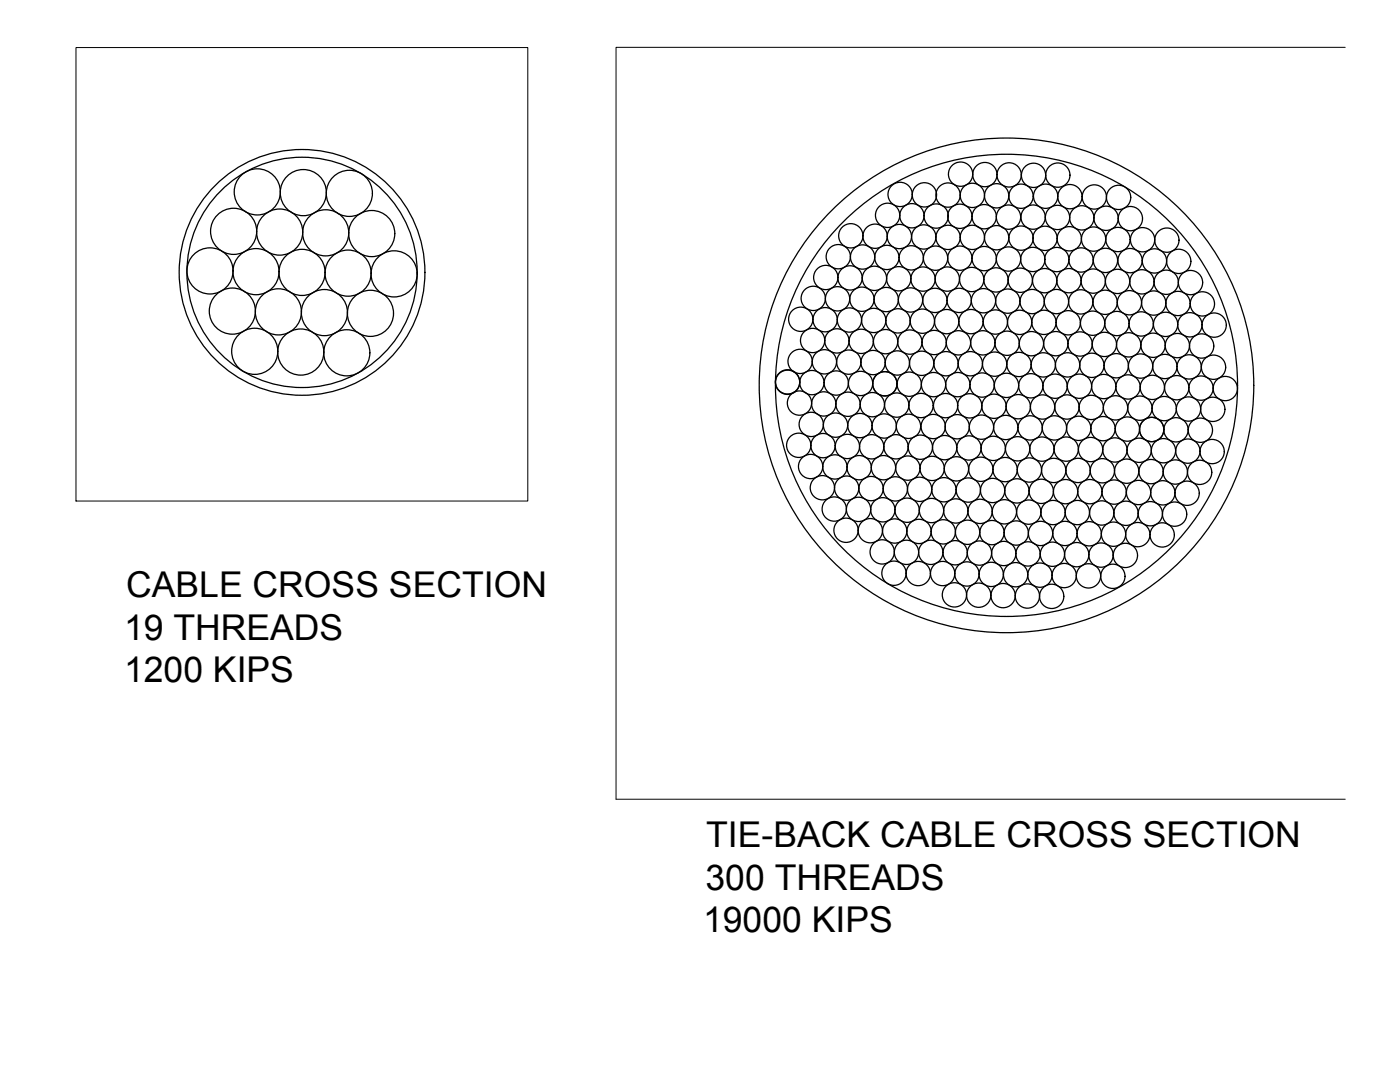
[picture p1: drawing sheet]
<svg xmlns="http://www.w3.org/2000/svg" width="279mm" height="216mm" viewBox="0 0 279 216" stroke-linecap="round" stroke-linejoin="round" font-family="sans-serif">
<defs><g id="words">
<g font-size="7.1">
<text x="25.2" y="119.1">CABLE CROSS SECTION</text>
<text x="24.8" y="127.6">19 THREADS</text>
<text x="24.8" y="136.2">1200 KIPS</text>
<text x="140.9" y="168.9">TIE-BACK CABLE CROSS SECTION</text>
<text x="140.8" y="177.5">300 THREADS</text>
<text x="140.3" y="186">19000 KIPS</text>
</g>
</g></defs>
<!-- layer: 0 -->
<g fill="none" stroke="#000" stroke-width=".25">
<circle cx="51.3" cy="38.3" r="4.6"/>
<circle cx="60.5" cy="38.4" r="4.6"/>
<circle cx="69.7" cy="38.6" r="4.6"/>
<circle cx="179.6" cy="38.8" r="2.42"/>
<circle cx="184.5" cy="38.9" r="2.42"/>
<circle cx="189.2" cy="38.9" r="2.42"/>
<circle cx="191.7" cy="34.8" r="2.42"/>
<circle cx="194.1" cy="39" r="2.42"/>
<circle cx="196.5" cy="34.8" r="2.42"/>
<circle cx="198.9" cy="39.1" r="2.42"/>
<circle cx="201.4" cy="34.9" r="2.42"/>
<circle cx="203.8" cy="39.2" r="2.42"/>
<circle cx="206.3" cy="35" r="2.42"/>
<circle cx="208.7" cy="39.2" r="2.42"/>
<circle cx="211.1" cy="34.9" r="2.42"/>
<circle cx="213.5" cy="39.2" r="2.42"/>
<circle cx="218.4" cy="39.3" r="2.42"/>
<circle cx="223.2" cy="39.4" r="2.42"/>
<circle cx="41.9" cy="54.1" r="4.6"/>
<circle cx="46.6" cy="46.2" r="4.6"/>
<circle cx="51.1" cy="54.2" r="4.6"/>
<circle cx="55.8" cy="46.3" r="4.6"/>
<circle cx="60.3" cy="54.4" r="24.5"/>
<circle cx="60.3" cy="54.4" r="23"/>
<circle cx="60.3" cy="54.4" r="4.6"/>
<circle cx="65" cy="46.5" r="4.6"/>
<circle cx="69.5" cy="54.5" r="4.6"/>
<circle cx="74.2" cy="46.6" r="4.6"/>
<circle cx="78.7" cy="54.6" r="4.6"/>
<circle cx="162.3" cy="59.5" r="2.42"/>
<circle cx="164.8" cy="55.4" r="2.42"/>
<circle cx="167.1" cy="59.6" r="2.42"/>
<circle cx="167.3" cy="51.2" r="2.42"/>
<circle cx="169.6" cy="55.5" r="2.42"/>
<circle cx="169.8" cy="47" r="2.42"/>
<circle cx="172" cy="59.7" r="2.42"/>
<circle cx="172.1" cy="51.3" r="2.42"/>
<circle cx="174.5" cy="55.5" r="2.42"/>
<circle cx="174.6" cy="47.1" r="2.42"/>
<circle cx="176.9" cy="59.8" r="2.42"/>
<circle cx="177" cy="51.4" r="2.42"/>
<circle cx="177.1" cy="43" r="2.42"/>
<circle cx="179.4" cy="55.6" r="2.42"/>
<circle cx="179.5" cy="47.2" r="2.42"/>
<circle cx="181.7" cy="59.9" r="2.42"/>
<circle cx="181.9" cy="51.5" r="2.42"/>
<circle cx="182" cy="43" r="2.42"/>
<circle cx="184.2" cy="55.7" r="2.42"/>
<circle cx="184.4" cy="47.3" r="2.42"/>
<circle cx="186.6" cy="59.9" r="2.42"/>
<circle cx="186.7" cy="51.5" r="2.42"/>
<circle cx="186.8" cy="43.1" r="2.42"/>
<circle cx="189.1" cy="55.7" r="2.42"/>
<circle cx="189.2" cy="47.4" r="2.42"/>
<circle cx="191.4" cy="59.9" r="2.42"/>
<circle cx="191.6" cy="51.5" r="2.42"/>
<circle cx="191.6" cy="43.2" r="2.42"/>
<circle cx="193.9" cy="55.8" r="2.42"/>
<circle cx="194.1" cy="47.4" r="2.42"/>
<circle cx="196.4" cy="51.6" r="2.42"/>
<circle cx="196.4" cy="43.2" r="2.42"/>
<circle cx="198.8" cy="55.9" r="2.42"/>
<circle cx="198.9" cy="47.4" r="2.42"/>
<circle cx="201.3" cy="43.3" r="2.42"/>
<circle cx="201.3" cy="51.7" r="2.42"/>
<circle cx="203.6" cy="55.9" r="2.42"/>
<circle cx="203.8" cy="47.5" r="2.42"/>
<circle cx="206.1" cy="51.8" r="2.42"/>
<circle cx="206.2" cy="43.3" r="2.42"/>
<circle cx="208.5" cy="56" r="2.42"/>
<circle cx="208.6" cy="47.6" r="2.42"/>
<circle cx="210.9" cy="51.8" r="2.42"/>
<circle cx="211" cy="43.4" r="2.42"/>
<circle cx="213.3" cy="56" r="2.42"/>
<circle cx="213.4" cy="47.6" r="2.42"/>
<circle cx="215.7" cy="51.9" r="2.42"/>
<circle cx="215.9" cy="43.5" r="2.42"/>
<circle cx="218.2" cy="56.1" r="2.42"/>
<circle cx="218.2" cy="47.7" r="2.42"/>
<circle cx="220.6" cy="52" r="2.42"/>
<circle cx="220.7" cy="43.6" r="2.42"/>
<circle cx="223" cy="56.2" r="2.42"/>
<circle cx="223.1" cy="47.8" r="2.42"/>
<circle cx="225.5" cy="52" r="2.42"/>
<circle cx="225.6" cy="43.6" r="2.42"/>
<circle cx="227.9" cy="56.2" r="2.42"/>
<circle cx="228" cy="47.8" r="2.42"/>
<circle cx="230.4" cy="52.1" r="2.42"/>
<circle cx="232.7" cy="56.3" r="2.42"/>
<circle cx="232.9" cy="47.9" r="2.42"/>
<circle cx="235.2" cy="52.2" r="2.42"/>
<circle cx="237.6" cy="56.4" r="2.42"/>
<circle cx="46.4" cy="62.1" r="4.6"/>
<circle cx="50.8" cy="70.1" r="4.6"/>
<circle cx="55.6" cy="62.2" r="4.6"/>
<circle cx="60" cy="70.2" r="4.6"/>
<circle cx="64.7" cy="62.4" r="4.6"/>
<circle cx="69.2" cy="70.4" r="4.6"/>
<circle cx="73.9" cy="62.5" r="4.6"/>
<circle cx="157.2" cy="76.3" r="2.42"/>
<circle cx="157.2" cy="76.2" r="2.42"/>
<circle cx="159.7" cy="72.1" r="2.42"/>
<circle cx="159.8" cy="63.7" r="2.42"/>
<circle cx="162" cy="76.3" r="2.42"/>
<circle cx="162.2" cy="67.9" r="2.42"/>
<circle cx="164.5" cy="72.2" r="2.42"/>
<circle cx="164.7" cy="63.8" r="2.42"/>
<circle cx="166.9" cy="76.4" r="2.42"/>
<circle cx="167" cy="68" r="2.42"/>
<circle cx="169.4" cy="72.3" r="2.42"/>
<circle cx="169.5" cy="63.9" r="2.42"/>
<circle cx="171.7" cy="76.5" r="2.42"/>
<circle cx="171.9" cy="68.1" r="2.42"/>
<circle cx="174.2" cy="72.3" r="2.42"/>
<circle cx="174.4" cy="63.9" r="2.42"/>
<circle cx="176.6" cy="76.6" r="2.42"/>
<circle cx="176.7" cy="68.2" r="2.42"/>
<circle cx="179.1" cy="72.4" r="2.42"/>
<circle cx="179.2" cy="64" r="2.42"/>
<circle cx="181.5" cy="76.7" r="2.42"/>
<circle cx="181.6" cy="68.3" r="2.42"/>
<circle cx="183.9" cy="72.5" r="2.42"/>
<circle cx="184.1" cy="64.1" r="2.42"/>
<circle cx="186.3" cy="76.7" r="2.42"/>
<circle cx="186.4" cy="68.3" r="2.42"/>
<circle cx="188.8" cy="72.6" r="2.42"/>
<circle cx="188.9" cy="64.2" r="2.42"/>
<circle cx="191.2" cy="76.7" r="2.42"/>
<circle cx="191.3" cy="68.4" r="2.42"/>
<circle cx="193.7" cy="72.6" r="2.42"/>
<circle cx="193.8" cy="64.2" r="2.42"/>
<circle cx="196" cy="76.8" r="2.42"/>
<circle cx="196.1" cy="68.4" r="2.42"/>
<circle cx="196.3" cy="60" r="2.42"/>
<circle cx="198.5" cy="72.7" r="2.42"/>
<circle cx="198.6" cy="64.3" r="2.42"/>
<circle cx="200.9" cy="76.9" r="49.4"/>
<circle cx="200.9" cy="76.9" r="46.1"/>
<circle cx="200.9" cy="76.9" r="2.42"/>
<circle cx="201" cy="68.5" r="2.42"/>
<circle cx="201.1" cy="60.1" r="2.42"/>
<circle cx="203.4" cy="72.7" r="2.42"/>
<circle cx="203.5" cy="64.3" r="2.42"/>
<circle cx="205.7" cy="77" r="2.42"/>
<circle cx="205.8" cy="68.6" r="2.42"/>
<circle cx="206" cy="60.2" r="2.42"/>
<circle cx="208.2" cy="72.8" r="2.42"/>
<circle cx="208.3" cy="64.3" r="2.42"/>
<circle cx="210.6" cy="77.1" r="2.42"/>
<circle cx="210.7" cy="68.6" r="2.42"/>
<circle cx="210.8" cy="60.2" r="2.42"/>
<circle cx="213.1" cy="72.8" r="2.42"/>
<circle cx="213.2" cy="64.4" r="2.42"/>
<circle cx="215.4" cy="77.1" r="2.42"/>
<circle cx="215.6" cy="68.6" r="2.42"/>
<circle cx="215.7" cy="60.2" r="2.42"/>
<circle cx="217.9" cy="72.9" r="2.42"/>
<circle cx="218.1" cy="64.5" r="2.42"/>
<circle cx="220.3" cy="77.1" r="2.42"/>
<circle cx="220.4" cy="68.7" r="2.42"/>
<circle cx="220.6" cy="60.3" r="2.42"/>
<circle cx="222.8" cy="73" r="2.42"/>
<circle cx="222.9" cy="64.6" r="2.42"/>
<circle cx="225.1" cy="77.2" r="2.42"/>
<circle cx="225.3" cy="68.8" r="2.42"/>
<circle cx="225.4" cy="60.4" r="2.42"/>
<circle cx="227.6" cy="73" r="2.42"/>
<circle cx="227.7" cy="64.6" r="2.42"/>
<circle cx="230" cy="77.3" r="2.42"/>
<circle cx="230.1" cy="68.9" r="2.42"/>
<circle cx="230.2" cy="60.5" r="2.42"/>
<circle cx="232.5" cy="73.1" r="2.42"/>
<circle cx="232.6" cy="64.7" r="2.42"/>
<circle cx="234.8" cy="77.4" r="2.42"/>
<circle cx="235" cy="69" r="2.42"/>
<circle cx="235.1" cy="60.6" r="2.42"/>
<circle cx="237.3" cy="73.2" r="2.42"/>
<circle cx="237.5" cy="64.8" r="2.42"/>
<circle cx="239.7" cy="77.4" r="2.42"/>
<circle cx="239.8" cy="69" r="2.42"/>
<circle cx="240" cy="60.6" r="2.42"/>
<circle cx="242.2" cy="73.3" r="2.42"/>
<circle cx="242.3" cy="64.9" r="2.42"/>
<circle cx="244.5" cy="77.5" r="2.42"/>
<circle cx="159.4" cy="88.9" r="2.42"/>
<circle cx="159.6" cy="80.4" r="2.42"/>
<circle cx="161.8" cy="93.1" r="2.42"/>
<circle cx="161.9" cy="84.7" r="2.42"/>
<circle cx="164.1" cy="97.3" r="2.42"/>
<circle cx="164.2" cy="88.9" r="2.42"/>
<circle cx="164.4" cy="80.6" r="2.42"/>
<circle cx="166.6" cy="93.2" r="2.42"/>
<circle cx="166.7" cy="84.8" r="2.42"/>
<circle cx="169" cy="97.4" r="2.42"/>
<circle cx="169.1" cy="89.1" r="2.42"/>
<circle cx="169.2" cy="80.7" r="2.42"/>
<circle cx="171.5" cy="93.3" r="2.42"/>
<circle cx="171.6" cy="84.9" r="2.42"/>
<circle cx="173.8" cy="97.5" r="2.42"/>
<circle cx="174" cy="89.2" r="2.42"/>
<circle cx="174.1" cy="80.7" r="2.42"/>
<circle cx="176.3" cy="93.3" r="2.42"/>
<circle cx="176.5" cy="85" r="2.42"/>
<circle cx="178.7" cy="97.6" r="2.42"/>
<circle cx="178.8" cy="89.2" r="2.42"/>
<circle cx="179" cy="80.8" r="2.42"/>
<circle cx="181.2" cy="93.4" r="2.42"/>
<circle cx="181.3" cy="85.1" r="2.42"/>
<circle cx="183.5" cy="97.6" r="2.42"/>
<circle cx="183.7" cy="89.2" r="2.42"/>
<circle cx="183.8" cy="80.9" r="2.42"/>
<circle cx="186" cy="93.5" r="2.42"/>
<circle cx="186.2" cy="85.1" r="2.42"/>
<circle cx="188.4" cy="97.7" r="2.42"/>
<circle cx="188.5" cy="89.3" r="2.42"/>
<circle cx="188.7" cy="80.9" r="2.42"/>
<circle cx="190.9" cy="93.6" r="2.42"/>
<circle cx="191" cy="85.1" r="2.42"/>
<circle cx="193.2" cy="97.8" r="2.42"/>
<circle cx="193.4" cy="89.4" r="2.42"/>
<circle cx="193.5" cy="81" r="2.42"/>
<circle cx="195.7" cy="93.6" r="2.42"/>
<circle cx="195.9" cy="85.2" r="2.42"/>
<circle cx="198.1" cy="97.9" r="2.42"/>
<circle cx="198.2" cy="89.5" r="2.42"/>
<circle cx="198.4" cy="81.1" r="2.42"/>
<circle cx="200.6" cy="93.7" r="2.42"/>
<circle cx="200.7" cy="85.3" r="2.42"/>
<circle cx="202.9" cy="98" r="2.42"/>
<circle cx="203.1" cy="89.6" r="2.42"/>
<circle cx="203.2" cy="81.1" r="2.42"/>
<circle cx="205.4" cy="93.8" r="2.42"/>
<circle cx="205.6" cy="85.4" r="2.42"/>
<circle cx="207.8" cy="98" r="2.42"/>
<circle cx="207.9" cy="89.6" r="2.42"/>
<circle cx="208.1" cy="81.2" r="2.42"/>
<circle cx="210.3" cy="93.9" r="2.42"/>
<circle cx="210.4" cy="85.4" r="2.42"/>
<circle cx="212.7" cy="98.1" r="2.42"/>
<circle cx="212.8" cy="89.6" r="2.42"/>
<circle cx="212.9" cy="81.2" r="2.42"/>
<circle cx="215.2" cy="93.9" r="2.42"/>
<circle cx="215.3" cy="85.5" r="2.42"/>
<circle cx="217.5" cy="98.1" r="2.42"/>
<circle cx="217.7" cy="89.7" r="2.42"/>
<circle cx="217.8" cy="81.3" r="2.42"/>
<circle cx="220" cy="93.9" r="2.42"/>
<circle cx="220.1" cy="85.5" r="2.42"/>
<circle cx="222.4" cy="98.2" r="2.42"/>
<circle cx="222.5" cy="89.8" r="2.42"/>
<circle cx="222.6" cy="81.4" r="2.42"/>
<circle cx="224.8" cy="94" r="2.42"/>
<circle cx="225" cy="85.6" r="2.42"/>
<circle cx="227.2" cy="98.3" r="2.42"/>
<circle cx="227.3" cy="89.8" r="2.42"/>
<circle cx="227.5" cy="81.4" r="2.42"/>
<circle cx="229.7" cy="94.1" r="2.42"/>
<circle cx="229.8" cy="85.7" r="2.42"/>
<circle cx="232.1" cy="98.3" r="2.42"/>
<circle cx="232.2" cy="89.9" r="2.42"/>
<circle cx="232.3" cy="81.5" r="2.42"/>
<circle cx="234.6" cy="94.2" r="2.42"/>
<circle cx="234.7" cy="85.8" r="2.42"/>
<circle cx="236.9" cy="98.4" r="2.42"/>
<circle cx="237.1" cy="90" r="2.42"/>
<circle cx="237.2" cy="81.6" r="2.42"/>
<circle cx="239.4" cy="94.3" r="2.42"/>
<circle cx="239.6" cy="85.8" r="2.42"/>
<circle cx="241.9" cy="90.1" r="2.42"/>
<circle cx="242" cy="81.7" r="2.42"/>
<circle cx="166.5" cy="101.6" r="2.42"/>
<circle cx="168.8" cy="105.8" r="2.42"/>
<circle cx="171.3" cy="101.6" r="2.42"/>
<circle cx="173.7" cy="105.9" r="2.42"/>
<circle cx="176.1" cy="110.1" r="2.42"/>
<circle cx="176.2" cy="101.7" r="2.42"/>
<circle cx="178.4" cy="114.4" r="2.42"/>
<circle cx="178.6" cy="106" r="2.42"/>
<circle cx="180.9" cy="110.2" r="2.42"/>
<circle cx="181" cy="101.8" r="2.42"/>
<circle cx="183.3" cy="114.4" r="2.42"/>
<circle cx="183.4" cy="106" r="2.42"/>
<circle cx="185.8" cy="110.2" r="2.42"/>
<circle cx="185.9" cy="101.9" r="2.42"/>
<circle cx="188.1" cy="114.4" r="2.42"/>
<circle cx="188.3" cy="106.1" r="2.42"/>
<circle cx="190.5" cy="118.7" r="2.42"/>
<circle cx="190.6" cy="110.3" r="2.42"/>
<circle cx="190.8" cy="102" r="2.42"/>
<circle cx="193" cy="114.5" r="2.42"/>
<circle cx="193.1" cy="106.2" r="2.42"/>
<circle cx="195.3" cy="118.8" r="2.42"/>
<circle cx="195.5" cy="110.4" r="2.42"/>
<circle cx="195.6" cy="102" r="2.42"/>
<circle cx="197.8" cy="114.6" r="2.42"/>
<circle cx="198" cy="106.3" r="2.42"/>
<circle cx="200.2" cy="118.8" r="2.42"/>
<circle cx="200.3" cy="110.4" r="2.42"/>
<circle cx="200.4" cy="102.1" r="2.42"/>
<circle cx="202.7" cy="114.7" r="2.42"/>
<circle cx="202.8" cy="106.4" r="2.42"/>
<circle cx="205" cy="118.9" r="2.42"/>
<circle cx="205.2" cy="110.5" r="2.42"/>
<circle cx="205.3" cy="102.2" r="2.42"/>
<circle cx="207.5" cy="114.8" r="2.42"/>
<circle cx="207.7" cy="106.4" r="2.42"/>
<circle cx="209.9" cy="119" r="2.42"/>
<circle cx="210" cy="110.6" r="2.42"/>
<circle cx="210.2" cy="102.3" r="2.42"/>
<circle cx="212.4" cy="114.8" r="2.42"/>
<circle cx="212.5" cy="106.4" r="2.42"/>
<circle cx="214.9" cy="110.7" r="2.42"/>
<circle cx="215" cy="102.3" r="2.42"/>
<circle cx="217.2" cy="114.9" r="2.42"/>
<circle cx="217.4" cy="106.5" r="2.42"/>
<circle cx="219.7" cy="110.8" r="2.42"/>
<circle cx="219.9" cy="102.4" r="2.42"/>
<circle cx="222.1" cy="115" r="2.42"/>
<circle cx="222.2" cy="106.6" r="2.42"/>
<circle cx="224.6" cy="110.8" r="2.42"/>
<circle cx="224.7" cy="102.4" r="2.42"/>
<circle cx="227.1" cy="106.7" r="2.42"/>
<circle cx="229.6" cy="102.5" r="2.42"/>
<circle cx="231.9" cy="106.7" r="2.42"/>
<circle cx="234.4" cy="102.6" r="2.42"/>
</g>
<path d="M15.2 9.5h90.1v90.5h-90.1zM268.5 9.4h-145.6v150.1h145.6" fill="none" stroke="#000" stroke-width=".2"/>
<use href="#words"/>
</svg>
